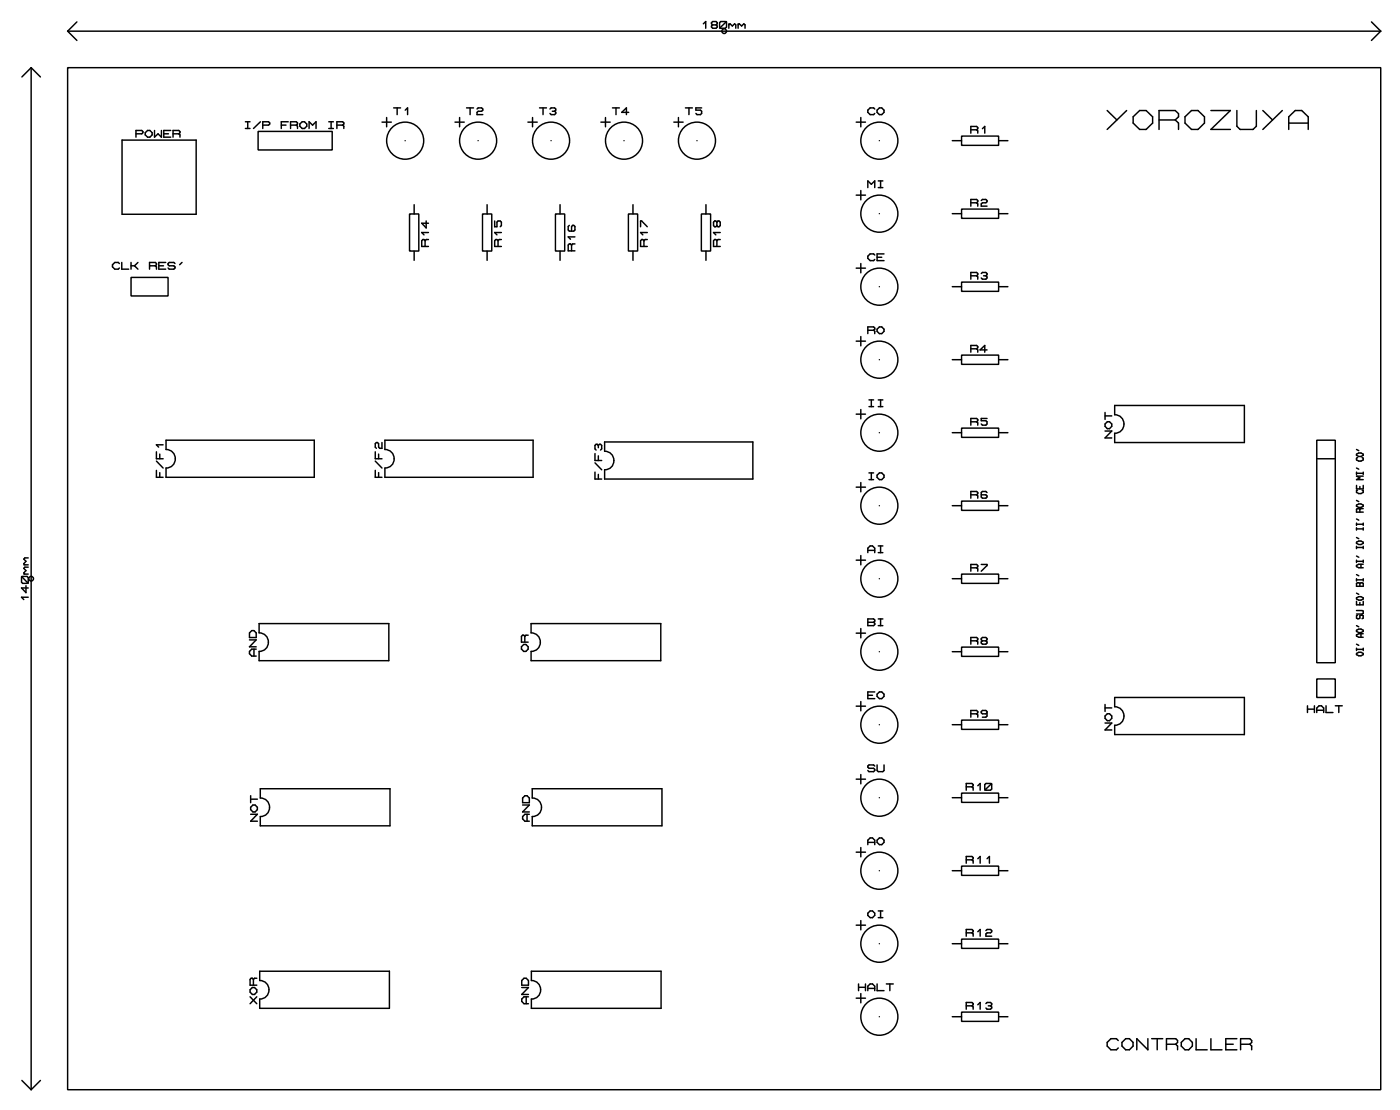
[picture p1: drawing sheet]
<svg xmlns="http://www.w3.org/2000/svg" width="192mm" height="152mm" viewBox="0 0 192 152" stroke-linecap="round" stroke-linejoin="round" font-family="sans-serif">
<g fill="none" stroke="#000" stroke-width=".2">
<path d="M4.3 9.3v140M4.3 9.3l-1.3 1.2M4.3 9.3l1.2 1.2M9.3 9.3h180v140h-180zM9.3 4.3h180M9.3 4.3l1.2 1.2M10.5 3l-1.2 1.3M16.7 19.2h10.2v10.1h-10.2zM18.6 18.3h.8l.2-.1v-.2l-.2-.1h-.8v.9M19.9 18.2l.3-.3h.3l.4 .3v.3l-.4 .3h-.3l-.3-.3zM21.2 17.9v.9l.5-.5 .4 .5v-.9M22.4 18.3h.7"/>
<path d="M23.4 17.9h-1v.9h1M23.7 18.3h.8M24.5 18.3l.2-.1v-.2l-.2-.1h-.8v.9M24.5 18.3l.2 .2v.3M33.6 16.7h.7M33.6 17.6h.7M34 16.7v.9M35.4 18h10.1v2.5h-10.1zM35.7 16.7l-1 .9M36 17.1h.8l.2-.1v-.2l-.2-.1h-.8v.9M38.6 17.1h.6M39.5 16.7h-.9v.9"/>
<path d="M39.8 17.1h.8M40.6 17.1l.2-.1v-.2l-.2-.1h-.8v.9M40.6 17.1l.2 .2v.3M41.1 17l.3-.3h.3l.3 .3v.3l-.3 .3h-.3l-.3-.3zM42.4 17.6v-.9l.4 .4 .5-.4v.9M45.1 16.7h.6M45.1 17.6h.6M45.4 16.7v.9M46.2 17.1h.8M47 17.1l.1-.1v-.2l-.1-.1h-.8v.9M47 17.1l.1 .2v.3M52.4 16.7h1.2"/>
<path d="M53 16.1v1.3M54 14.8h.9M54.4 14.8v.9M55.5 19.3h.1M55.5 15.1l.4-.3v.9M62.4 16.7h1.2M63 16.1v1.3M64 14.8h.9M64.4 14.8v.9M65.4 14.9l.1-.1h.5l.2 .1v.2l-.2 .1h-.5l-.1 .2v.3h.8M65.5 19.3h.1M72.4 16.7h1.2"/>
<path d="M73 16.1v1.3M74 14.8h.9M74.4 14.8v.9M75.4 14.9l.1-.1h.5l.2 .1v.2l-.2 .1M75.5 19.3h.1M75.7 15.2h.3M76 15.2l.2 .2v.1l-.2 .2h-.5l-.1-.2M82.4 16.7h1.2M83 16.1v1.3M84 14.8h.9M84.4 14.8v.9M85.5 19.3h.1"/>
<path d="M86.2 15.4h-1l.7-.6v.9M92.4 16.7h1.2M93 16.1v1.3M94 14.8h.9M94.4 14.8v.9M95.5 19.3h.1M96.2 14.8h-.8v.3h.6l.2 .1v.3l-.2 .2h-.5l-.1-.2M96.4 3.3l.3-.4v1M97.7 3.4l-.2-.1v-.2l.2-.2h.5l.1 .2v.2l-.1 .1M97.7 3.4l-.2 .2v.1l.2 .2h.5l.1-.2v-.1l-.1-.2M97.7 3.4h.5M98.6 3.1l.2-.2h.6l.2 .2v.6l-.2 .2h-.6l-.2-.2z"/>
<path d="M99.6 2.9l-1 1M99.9 3.3v.6M99.9 3.4l.2-.1 .3 .3 .3-.3 .2 .1v.5M101.2 3.3v.6M101.2 3.4l.1-.1 .4 .3 .3-.3 .1 .1v.5M117.4 16.7h1.2M118 16.1v1.3M119.9 14.9l-.2-.1h-.4l-.3 .3v.3l.3 .3h.4l.2-.2M120.2 15.1l.3-.3h.4l.3 .3v.3l-.3 .3h-.4l-.3-.3zM120.5 19.3h.1M130.5 19.3h1.3M131.8 18.6h5.1v1.3h-5.1z"/>
<path d="M133.1 17.8h.8M133.9 17.8l.1-.2v-.1l-.1-.2h-.8v.9M133.9 17.8l.1 .1v.3M134.7 17.6l.3-.3v.9M136.9 19.3h1.3M151.8 15.1l1.3 1.3M154.4 15.1l-2.6 2.6M155.3 16l.9-.9h.9l.9 .9v.9l-.9 .8h-.9l-.9-.8zM158.9 16.4h2.2M161.1 16.4l.4-.4v-.4l-.4-.5h-2.2v2.6M161.1 16.4l.4 .5v.8M162.4 16l.9-.9h.9l.9 .9v.9l-.9 .8h-.9l-.9-.8z"/>
<path d="M166 15.1h2.7l-2.7 2.6h2.7M169.5 15.1v2.2l.5 .4h1.8l.4-.4v-2.2M173.1 15.1l1.3 1.3M175.8 15.1l-2.7 2.6M176.7 17.7v-1.7l.8-.9h.9l.9 .9v1.7M176.7 16.9h2.6M188 3l1.3 1.3M189.3 4.3l-1.3 1.2M16.4 36.1l-.2-.2h-.5l-.3 .4v.3l.3 .3h.5l.2-.2M16.7 35.9v1h.9M18 38h5v2.5h-5zM18 35.9v1"/>
<path d="M18 36.4h.4M18.4 36.4l.5 .5M18.9 35.9l-.5 .5M20.5 36.4h.8M21.3 36.4l.1-.1v-.2l-.1-.2h-.8v1M21.3 36.4l.1 .2v.3M21.8 36.4h.6M22.7 35.9h-.9v1h.9M24 36.1l-.2-.2h-.6l-.2 .2v.2l.2 .1h.6l.2 .2v.1l-.2 .2h-.6l-.2-.2M24.9 35.9l-.3 .4M56.1 29.3h1.3v5.1h-1.3zM56.8 28v1.3"/>
<path d="M56.8 34.4v1.3M58.3 33l-.2-.2h-.1l-.2 .2v.8h.9M58.3 33v.8M58.4 30.3v.9l-.6-.6h.9M58.7 32.8h-.3l-.1 .2M58.7 31.8h-.9l.3 .4M66.1 29.3h1.3v5.1h-1.3zM66.8 28v1.3M66.8 34.4v1.3M67.8 30.3v.8h.3v-.7l.2-.1h.3l.1 .1v.5l-.1 .2M68.3 33l-.2-.2h-.1l-.2 .2v.8h.9M68.3 33v.8"/>
<path d="M68.7 32.8h-.3l-.1 .2M68.7 31.8h-.9l.3 .4M76.1 29.3h1.3v5.1h-1.3zM76.8 28v1.3M76.8 34.4v1.3M78 30.9l-.1 .1v.5l.1 .2h.6l.2-.2v-.5l-.2-.1h-.1l-.2 .1v.7M78.3 33.6l-.1-.2h-.2l-.1 .2v.8h.9M78.3 33.6v.8M78.8 33.4h-.3l-.2 .2M78.8 32.4h-.9l.3 .4M86.1 29.3h1.3v5.1h-1.3zM86.8 28v1.3"/>
<path d="M86.8 34.4v1.3M87.8 31.1v-.8h.2l.7 .8M88.3 33l-.2-.2h-.1l-.2 .2v.8h.9M88.3 33v.8M88.7 32.8h-.3l-.1 .2M88.7 31.8h-.9l.3 .4M96.1 29.3h1.3v5.1h-1.3zM96.8 28v1.3M96.8 34.4v1.3M98.3 33l-.2-.2h-.1l-.2 .2v.8h.9M98.3 30.4l-.2-.1h-.1l-.2 .1v.5l.2 .2h.1l.2-.2M98.3 30.4l.1-.1h.2l.1 .1v.5l-.1 .2h-.2l-.1-.2"/>
<path d="M98.3 30.4v.5M98.3 33v.8M98.7 32.8h-.3l-.1 .2M98.7 31.8h-.9l.3 .4M117.4 26.7h1.2M117.4 36.7h1.2M118 26.1v1.3M118 36.1v1.3M119 25.7v-.9l.4 .4 .5-.4v.9M119.9 34.9l-.2-.1h-.4l-.3 .3v.3l.3 .3h.4l.2-.2M120.2 35.2h.7M120.4 24.8h.6"/>
<path d="M120.4 25.7h.6M120.5 29.3h.1M120.5 39.3h.1M120.7 24.8v.9M121.2 34.8h-1v.9h1M130.5 29.3h1.3M130.5 39.3h1.3M131.8 28.6h5.1v1.3h-5.1zM131.8 38.6h5.1v1.3h-5.1zM133.1 27.8h.8M133.1 37.8h.8M133.9 27.8l.1-.2v-.1l-.1-.2h-.8v.9"/>
<path d="M133.9 37.8l.1-.2v-.1l-.1-.2h-.8v.9M133.9 27.8l.1 .1v.3M133.9 37.8l.1 .1v.3M134.5 27.5l.2-.2h.4l.2 .2v.1l-.2 .2h-.4l-.2 .1v.3h.8M134.5 37.5l.2-.2h.4l.2 .2v.1l-.2 .2M134.8 37.8h.3M135.1 37.8l.2 .1v.2l-.2 .1h-.4l-.2-.1M136.9 29.3h1.3M136.9 39.3h1.3M117.4 46.7h1.2M117.4 56.7h1.2M118 46.1v1.3"/>
<path d="M118 56.1v1.3M119 45.2h.7M119.1 54.8h.6M119.1 55.7h.6M119.4 54.8v.9M119.7 45.2l.2-.1v-.2l-.2-.1h-.7v.9M119.7 45.2l.2 .2v.3M120.2 45.1l.3-.3h.4l.3 .3v.3l-.3 .3h-.4l-.3-.3zM120.4 54.8h.6M120.4 55.7h.6M120.5 49.3h.1M120.5 59.3h.1"/>
<path d="M120.7 54.8v.9M130.5 49.3h1.3M130.5 59.3h1.3M131.8 48.6h5.1v1.3h-5.1zM131.8 58.6h5.1v1.3h-5.1zM133.1 57.8h.8M133.1 47.8h.8M133.9 47.8l.1-.2v-.1l-.1-.2h-.8v.9M133.9 57.8l.1-.2v-.1l-.1-.2h-.8v.9M133.9 47.8l.1 .1v.3M133.9 57.8l.1 .1v.3M135.3 47.9h-1l.7-.6v.9"/>
<path d="M135.3 57.3h-.8v.3h.6l.2 .2v.3l-.2 .1h-.4l-.2-.1M136.9 49.3h1.3M136.9 59.3h1.3M151.5 59h.9l-.9 1h.9M151.5 58.1l.3-.3h.3l.3 .3v.3l-.3 .3h-.3l-.3-.3zM151.5 56.5v.9M151.5 57h.9M152.8 55.5h17.8v5.1h-17.8v-1.3a1.27 1.27 0 0 0 1.3-1.2 1.27 1.27 0 0 0-1.3-1.3zM2.9 79l1 .9M3.1 79h.6l.2 .1v.6l-.2 .2h-.6l-.2-.2v-.6zM3.3 78.6h.6M3.3 77.4h.6"/>
<path d="M3.9 77.7h-.5l-.1 .1 .3 .4-.3 .3 .1 .1M3.9 76.4h-.5l-.1 .2 .3 .3-.3 .3 .1 .2M21.4 61.9v.9h1M21.4 64.4v1h1M21.4 63.2l1 .9M21.9 62.2v.6M21.9 64.7v.7M22.4 60.9h-1l.3 .3M22.8 60.3h20.3v5.1h-20.3v-1.3a1.27 1.27 0 0 0 1.2-1.3 1.27 1.27 0 0 0-1.2-1.2zM51.4 64.4v1h1M51.4 61.9v.9h1M51.4 63.2l1 .9"/>
<path d="M51.9 62.2v.6M51.9 64.7v.7M52.4 60.6v.8h-.4l-.1-.2v-.4l-.2-.2h-.1l-.2 .2v.4l.2 .2M52.8 60.3h20.3v5.1h-20.3v-1.3a1.27 1.27 0 0 0 1.2-1.3 1.27 1.27 0 0 0-1.2-1.2zM81.6 64.7v.9h.9M81.6 62.1v1h.9M81.6 63.4l.9 .9M82 61l-.1-.1h-.2l-.1 .1v.5l.1 .1M82 61v.3M82 62.4v.7M82 65v.6M82 61l.2-.1h.1l.2 .1v.5l-.2 .1"/>
<path d="M82.9 60.5h20.3v5.1h-20.3v-1.3a1.27 1.27 0 0 0 1.2-1.2 1.27 1.27 0 0 0-1.2-1.3zM117.4 66.7h1.2M117.4 76.7h1.2M118 66.1v1.3M118 76.1v1.3M119 75.7v-.6l.3-.3h.3l.3 .3v.6M119 75.4h.9M119.1 64.8h.6M119.1 65.7h.6M119.4 64.8v.9M120.2 65.1l.3-.3h.4l.3 .3v.3l-.3 .3h-.4l-.3-.3zM120.4 74.8h.6"/>
<path d="M120.4 75.7h.6M120.5 69.3h.1M120.5 79.3h.1M120.7 74.8v.9M130.5 69.3h1.3M130.5 79.3h1.3M131.8 68.6h5.1v1.3h-5.1zM131.8 78.6h5.1v1.3h-5.1zM133.1 67.8h.8M133.1 77.8h.8M133.9 67.8l.1-.2v-.1l-.1-.2h-.8v.9M133.9 77.8l.1-.2v-.1l-.1-.2h-.8v.9"/>
<path d="M133.9 67.8l.1 .1v.3M133.9 77.8l.1 .1v.3M134.5 77.3h.8v.2l-.8 .7M135.3 67.5l-.2-.2h-.4l-.2 .2v.6l.2 .1h.4l.2-.1v-.2l-.2-.1h-.6M136.9 69.3h1.3M136.9 79.3h1.3M180.5 60.3h2.5v30.5h-2.5zM180.5 62.8h2.5M185.9 62.2l.4-.2h.3l.3 .2v.2l-.3 .1h-.3l-.4-.1zM185.9 64.7v.3M185.9 66.5v.5h1v-.5M185.9 69.2l.4-.2h.3l.3 .2v.1l-.3 .2h-.3l-.4-.2z"/>
<path d="M185.9 71.6v.4M185.9 72.3v.3M185.9 74.3l.4-.2h.3l.3 .2v.1l-.3 .2h-.3l-.4-.2zM185.9 74.8v.3M185.9 76.7v.3M185.9 79.3v.3M185.9 79.9l.8-.1 .2 .1v.4h-1zM185.9 79.4h1M185.9 78.7l.4 .2M185.9 76.9h1M185.9 76.2l.4 .1M185.9 75h1"/>
<path d="M185.9 73.6l.4 .2M185.9 72.4h1M185.9 71.8h1M185.9 71.1l.4 .1M185.9 68.5l.4 .2M185.9 64.8h1M185.9 64.1l.4 .2M185.9 61.6l.4 .1M186.1 62.7l-.2 .1v.2l.4 .2h.3l.3-.2v-.2l-.2-.1M186.1 67.1l-.2 .1v.2l.4 .2h.3l.3-.2v-.2l-.2-.1M186.4 69.7h-.1h-.4v.4h1M186.4 66.6v.4"/>
<path d="M186.4 69.7v.4M186.4 79.9v.4M186.6 77.3v.5M186.9 65.2h-1l.5 .3-.5 .2h1M186.9 77.3h-.6l-.4 .1v.2l.4 .2h.6M186.9 64.7v.3M186.9 71.6v.4M186.9 72.3v.3M186.9 74.8v.3M186.9 76.7v.3M186.9 79.3v.3M186.9 69.7h-.5"/>
<path d="M3.6 80.2v1l-.7-.7h1M3.9 81.8h-1l.4 .3M34.2 87.6h.9l-.9 1h.9M34.5 86.4h.3l.3 .3v.6h-.9v-.6zM34.8 88.9v1M35.1 88.9h-.6l-.3 .3v.3l.3 .4h.6M35.5 85.4h17.8v5.1h-17.8v-1.3a1.27 1.27 0 0 0 1.3-1.2 1.27 1.27 0 0 0-1.3-1.3zM71.5 88.6l.3-.3h.3l.3 .3v.3l-.3 .3h-.3l-.3-.3zM71.9 87.2l-.1-.2h-.2l-.1 .2v.8h.9M71.9 87.2v.8M72.4 87h-.3l-.2 .2M72.8 85.4h17.8v5.1h-17.8v-1.3a1.27 1.27 0 0 0 1.3-1.2 1.27 1.27 0 0 0-1.3-1.3z"/>
<path d="M117.4 86.7h1.2M117.4 96.7h1.2M118 86.1v1.3M118 96.1v1.3M119 84.8h.7l.2 .1v.2l-.2 .1 .2 .2v.1l-.2 .2h-.7zM119 85.2h.7M119 95.2h.6M119.9 94.8h-.9v.9h.9M120.2 95.1l.3-.3h.4l.3 .3v.3l-.3 .3h-.4l-.3-.3zM120.4 84.8h.6M120.4 85.7h.6M120.5 89.3h.1"/>
<path d="M120.5 99.3h.1M120.7 84.8v.9M130.5 89.3h1.3M130.5 99.3h1.3M131.8 88.6h5.1v1.3h-5.1zM131.8 98.6h5.1v1.3h-5.1zM133.1 97.8h.8M133.1 87.8h.8M133.9 87.8l.1-.2v-.1l-.1-.2h-.8v.9M133.9 97.8l.1-.2v-.1l-.1-.2h-.8v.9M133.9 87.8l.1 .1v.3M133.9 97.8l.1 .1v.3"/>
<path d="M134.7 87.8l-.2-.2v-.1l.2-.2h.4l.2 .2v.1l-.2 .2M134.7 87.8l-.2 .1v.2l.2 .1h.4l.2-.1v-.2l-.2-.1M134.7 87.8h.4M135.3 97.6l-.2 .2h-.4l-.2-.2v-.1l.2-.2h.4l.2 .2v.6l-.2 .1h-.4M136.9 89.3h1.3M136.9 99.3h1.3M151.5 96.5v.9M151.5 98.1l.3-.3h.3l.3 .3v.3l-.3 .3h-.3l-.3-.3zM151.5 99h.9l-.9 1h.9M151.5 97h.9M152.8 95.5h17.8v5.1h-17.8v-1.3a1.27 1.27 0 0 0 1.3-1.2 1.27 1.27 0 0 0-1.3-1.3zM179.2 96.7v.9"/>
<path d="M179.2 97.1h1M180.2 96.7v.9M180.5 93h2.5v2.5h-2.5zM180.5 97.6v-.6l.3-.3h.3l.3 .3v.6M180.5 97.3h.9M181.8 96.7v.9h.9M183 96.7h1M183.5 96.7v.9M185.9 89.5l.4-.2h.3l.3 .2v.2l-.3 .1h-.3l-.4-.1zM185.9 81.9l.4-.2h.3l.3 .2v.1l-.3 .2h-.3l-.4-.2zM185.9 82.4v.4h1v-.4M185.9 86.3l.4-.1h.3l.3 .1v.2l-.3 .1h-.3l-.4-.1z"/>
<path d="M185.9 88.8v.3M185.9 83.6l1 .1v.3l-.2 .1h-.8M185.9 88.9h1M185.9 88.2l.4 .2M185.9 85.7l.4 .2M185.9 81.2l.4 .2M186.1 84.3h-.2v.4h.2h.3v-.4h.2h.3v.4h-.2M186.4 82.5v.3M186.6 86.8v.5M186.9 86.8h-.6l-.4 .2v.1l.4 .2h.6M186.9 88.8v.3M34.4 111.5h.9l-.9 1h.9"/>
<path d="M34.4 110.6l.3-.3h.3l.3 .3v.3l-.3 .3h-.3l-.3-.3zM34.4 109v.9M34.4 109.5h.9M35.7 108h17.8v5.1h-17.8v-1.3a1.27 1.27 0 0 0 1.2-1.2 1.27 1.27 0 0 0-1.2-1.3zM71.6 110.3h1l-1 .9h1M71.9 109h.3l.4 .3v.6h-1v-.6zM72.2 111.5v1M72.6 111.5h-.7l-.3 .3v.4l.3 .3h.7M73 108h17.7v5.1h-17.7v-1.3a1.27 1.27 0 0 0 1.2-1.2 1.27 1.27 0 0 0-1.2-1.3zM117.4 106.7h1.2M117.4 116.7h1.2M118 106.1v1.3"/>
<path d="M118 116.1v1.3M119 115.7v-.6l.3-.3h.3l.3 .3v.6M119 115.4h.9M119.9 104.9l-.2-.1h-.6l-.1 .1v.2l.1 .1h.6l.2 .2v.1l-.2 .2h-.6l-.1-.2M120.2 104.8v.7l.2 .2h.6l.2-.2v-.7M120.2 115.1l.3-.3h.4l.3 .3v.3l-.3 .3h-.4l-.3-.3zM120.5 109.3h.1M120.5 119.3h.1M130.5 109.3h1.3M130.5 119.3h1.3M131.8 108.6h5.1v1.3h-5.1zM131.8 118.6h5.1v1.3h-5.1z"/>
<path d="M132.4 107.8h.8M132.4 117.8h.8M133.2 107.8l.2-.2v-.1l-.2-.2h-.8v.9M133.2 117.8l.2-.2v-.1l-.2-.2h-.8v.9M133.2 107.8l.2 .1v.3M133.2 117.8l.2 .1v.3M134 107.6l.4-.3v.9M134 117.6l.4-.3v.9M135 107.5l.1-.2h.7l.1 .2v.6l-.1 .1h-.7l-.1-.1zM135.3 117.6l.3-.3v.9M135.9 107.3l-.9 .9M136.9 109.3h1.3"/>
<path d="M136.9 119.3h1.3M34.3 136.5l.9 1M34.3 135.6l.3-.3h.3l.3 .3v.3l-.3 .3h-.3l-.3-.3zM34.7 134.2l-.1-.2h-.2l-.1 .2v.7h.9M34.7 134.2v.7M35.2 136.5l-.9 1M35.2 134h-.3l-.2 .2M35.6 133h17.8v5.1h-17.8v-1.3a1.27 1.27 0 0 0 1.3-1.2 1.27 1.27 0 0 0-1.3-1.3zM71.5 135.3h.9l-.9 .9h.9M71.5 134.3l.3-.3h.3l.3 .3v.6h-.9zM72.1 136.5v1M72.4 136.5h-.6l-.3 .3v.4l.3 .3h.6"/>
<path d="M72.8 133h17.8v5.1h-17.8v-1.3a1.27 1.27 0 0 0 1.3-1.2 1.27 1.27 0 0 0-1.3-1.3zM117.4 126.7h1.2M117.4 136.7h1.2M117.7 134.8v.9M117.7 135.2h.9M118 126.1v1.3M118 136.1v1.3M118.6 134.8v.9M119 125.1l.3-.3h.3l.3 .3v.3l-.3 .3h-.3l-.3-.3zM119 135.7v-.6l.3-.3h.3l.3 .3v.6M119 135.4h.9M120.2 134.8v.9h1"/>
<path d="M120.4 124.8h.6M120.4 125.7h.6M120.5 129.3h.1M120.5 139.3h.1M120.7 124.8v.9M121.5 134.8h.9M122 134.8v.9M130.5 129.3h1.3M130.5 139.3h1.3M131.8 128.6h5.1v1.3h-5.1zM131.8 138.6h5.1v1.3h-5.1zM132.4 127.8h.8"/>
<path d="M132.4 137.8h.8M133.2 127.8l.2-.2v-.1l-.2-.2h-.8v.9M133.2 137.8l.2-.2v-.1l-.2-.2h-.8v.9M133.2 127.8l.2 .1v.3M133.2 137.8l.2 .1v.3M134 127.6l.4-.3v.9M134 137.6l.4-.3v.9M135.1 127.5l.2-.2h.5l.1 .2v.1l-.1 .2h-.5l-.2 .1v.3h.8M135.1 137.5l.2-.2h.5l.1 .2v.1l-.1 .2M135.5 137.8h.3M135.8 137.8l.1 .1v.2l-.1 .1h-.5l-.2-.1M136.9 129.3h1.3"/>
<path d="M136.9 139.3h1.3M3 148l1.3 1.3M5.5 148l-1.2 1.3M153.3 142.5l-.3-.2h-.7l-.5 .5v.5l.5 .5h.7l.3-.3M154.3 142.3h.5l.5 .5v.5l-.5 .5h-.5l-.5-.5v-.5zM157.3 142.3v1.5l-1.5-1.5v1.5M157.9 142.3h1.5M158.6 142.3v1.5M159.9 143h1.3M161.2 143l.2-.2v-.3l-.2-.2h-1.3v1.5M161.2 143l.2 .3v.5M161.9 142.8l.5-.5h.5l.5 .5v.5l-.5 .5h-.5l-.5-.5z"/>
<path d="M164 142.3v1.5h1.5M166 142.3v1.5h1.5M168 143h1M169.5 142.3h-1.5v1.5h1.5M170.1 143h1.2M171.3 143l.3-.2v-.3l-.3-.2h-1.2v1.5M171.3 143l.3 .3v.5"/>
<circle cx="55.5" cy="19.3" r="2.54"/>
<circle cx="65.5" cy="19.3" r="2.54"/>
<circle cx="75.5" cy="19.3" r="2.54"/>
<circle cx="85.5" cy="19.3" r="2.54"/>
<circle cx="95.5" cy="19.3" r="2.54"/>
<circle cx="99.3" cy="4.3" r=".32"/>
<circle cx="120.5" cy="19.3" r="2.54"/>
<circle cx="120.5" cy="39.3" r="2.54"/>
<circle cx="120.5" cy="29.3" r="2.54"/>
<circle cx="120.5" cy="49.3" r="2.54"/>
<circle cx="120.5" cy="59.3" r="2.54"/>
<circle cx="4.3" cy="79.3" r=".32"/>
<circle cx="120.5" cy="79.3" r="2.54"/>
<circle cx="120.5" cy="69.3" r="2.54"/>
<circle cx="120.5" cy="89.3" r="2.54"/>
<circle cx="120.5" cy="99.3" r="2.54"/>
<circle cx="120.5" cy="119.3" r="2.54"/>
<circle cx="120.5" cy="109.3" r="2.54"/>
<circle cx="120.5" cy="139.3" r="2.54"/>
<circle cx="120.5" cy="129.3" r="2.54"/>
</g>
</svg>
